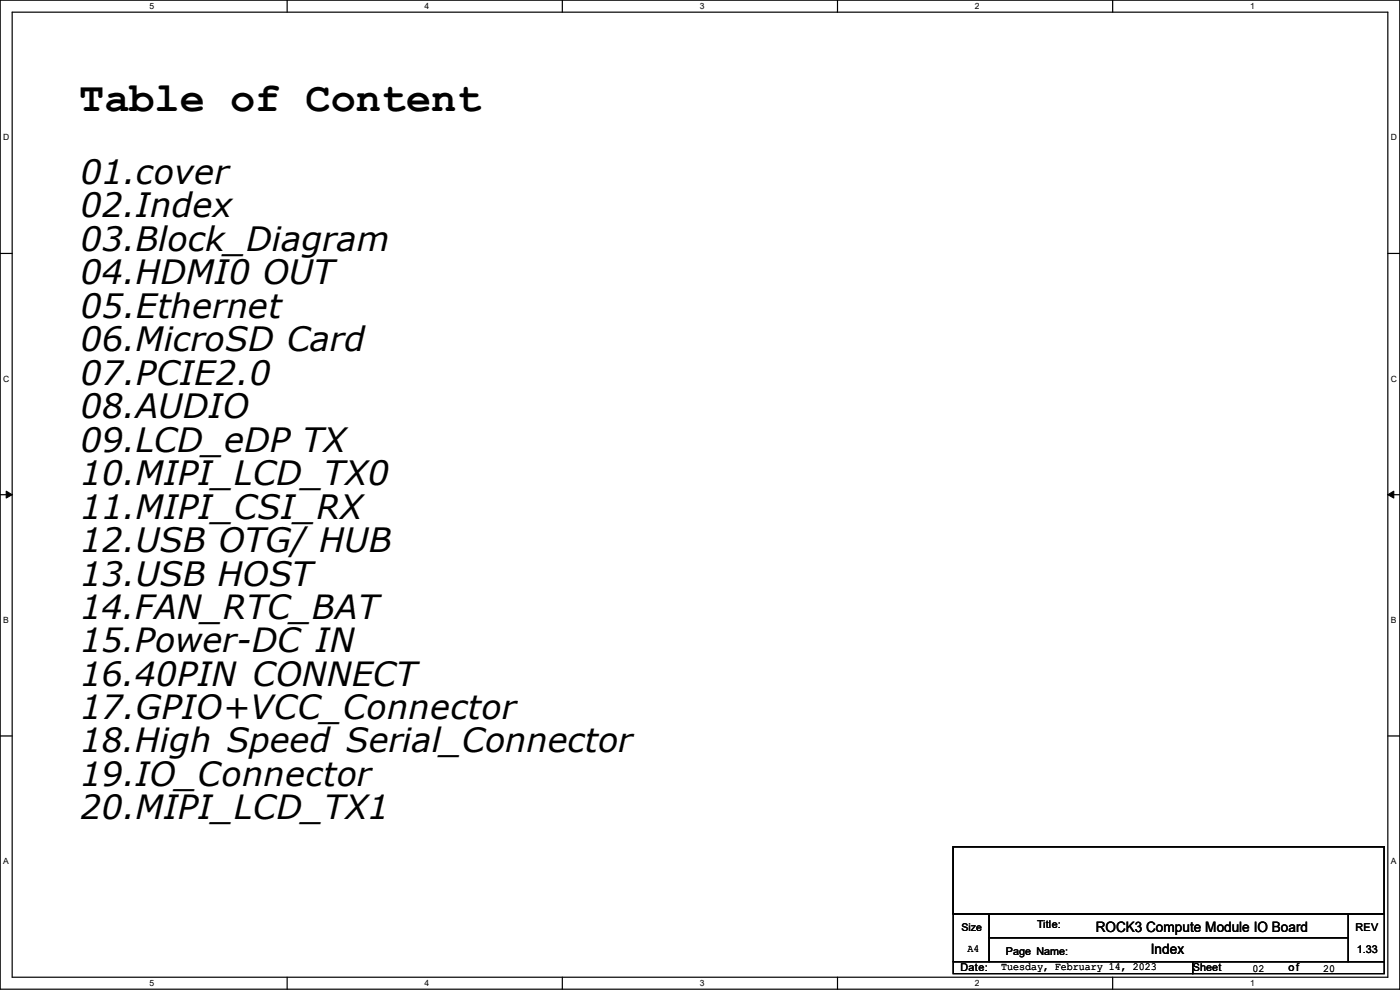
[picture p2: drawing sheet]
<svg xmlns="http://www.w3.org/2000/svg" width="297mm" height="210mm" viewBox="0 0 297 210" stroke-linecap="round" stroke-linejoin="round" font-family="sans-serif">
<defs><g id="words">
<text font-size="8.9" x="16.8" y="23.5">Table of Content</text>
<g font-size="7.1">
<text x="17.1" y="38.9">01.cover</text>
<text x="17.1" y="46.1">02.Index</text>
<text x="17.1" y="53.2">03.Block_Diagram</text>
<text x="17.1" y="60.3">04.HDMI0 OUT</text>
<text x="17.1" y="67.4">05.Ethernet</text>
<text x="17.1" y="74.5">06.MicroSD Card</text>
<text x="17.1" y="81.6">07.PCIE2.0</text>
<text x="17.1" y="88.7">08.AUDIO</text>
<text x="17.1" y="95.8">09.LCD_eDP TX</text>
<text x="17.1" y="103">10.MIPI_LCD_TX0</text>
<text x="17.1" y="110.1">11.MIPI_CSI_RX</text>
<text x="17.1" y="117.2">12.USB OTG/ HUB</text>
<text x="17.1" y="124.3">13.USB HOST</text>
<text x="17.1" y="131.3">14.FAN_RTC_BAT</text>
<text x="17.1" y="138.4">15.Power-DC IN</text>
<text x="17.1" y="145.5">16.40PIN CONNECT</text>
<text x="17.1" y="152.5">17.GPIO+VCC_Connector</text>
<text x="17.1" y="159.6">18.High Speed Serial_Connector</text>
<text x="17.1" y="166.7">19.IO_Connector</text>
<text x="17.1" y="173.7">20.MIPI_LCD_TX1</text>
</g>
<g font-size="3">
<text x="232.5" y="197.6">ROCK3 Compute Module IO Board</text>
<text x="244.1" y="202.4">Index</text>
</g>
<g font-size="2.3">
<text x="220" y="196.9">Title:</text>
<text x="287.6" y="197.4">REV</text>
<text x="205.3" y="202.1">A4</text>
<text x="213.4" y="202.5">Page Name:</text>
<text x="287.8" y="202.3">1.33</text>
<text x="203.8" y="206.1">Date:</text>
<text x="212.4" y="205.9">Tuesday, February 14, 2023</text>
<text x="253" y="206.1">Sheet</text>
<text x="265.7" y="206.1">02</text>
<text x="273.3" y="206.1">of</text>
<text x="280.7" y="206.1">20</text>
</g>
<text font-size="2.2" x="204" y="197.4">Size</text>
<g font-size="1.8">
<text x="31.7" y="1.9">5</text>
<text x="90.1" y="1.9">4</text>
<text x="148.5" y="1.9">3</text>
<text x="206.8" y="1.9">2</text>
<text x="265.2" y="1.9">1</text>
<text x=".7" y="29.8">D</text>
<text x="295.1" y="29.8">D</text>
<text x=".7" y="80.9">C</text>
<text x="295.1" y="80.9">C</text>
<text x=".7" y="132.1">B</text>
<text x="295.1" y="132.1">B</text>
<text x=".7" y="183.3">A</text>
<text x="295.1" y="183.3">A</text>
<text x="31.7" y="209.2">5</text>
<text x="90.1" y="209.2">4</text>
<text x="148.5" y="209.2">3</text>
<text x="206.8" y="209.2">2</text>
<text x="265.2" y="209.2">1</text>
</g>
</g></defs>
<path d="M0 0h297v209.8h-297zM2.6 2.6h291.8v204.7h-291.8z" fill="none" stroke="#000" stroke-width=".25"/>
<g fill="#fff">
<path d="M31.7 .3h1v2h-1z"/>
<path d="M31.7 207.6h1v1.9h-1z"/>
</g>
<path d="M60.9 0v2.6M60.9 207.3v2.5" fill="none" stroke="#000" stroke-width=".25"/>
<g fill="#fff">
<path d="M90.1 .3h1v2h-1z"/>
<path d="M90.1 207.6h1v1.9h-1z"/>
</g>
<path d="M119.3 0v2.6M119.3 207.3v2.5" fill="none" stroke="#000" stroke-width=".25"/>
<g fill="#fff">
<path d="M148.5 .3h.9v2h-.9z"/>
<path d="M148.5 207.6h.9v1.9h-.9z"/>
</g>
<path d="M177.7 0v2.6M177.7 207.3v2.5" fill="none" stroke="#000" stroke-width=".25"/>
<g fill="#fff">
<path d="M206.8 .3h1v2h-1z"/>
<path d="M206.8 207.6h1v1.9h-1z"/>
</g>
<path d="M236.1 0v2.6M236.1 207.3v2.5" fill="none" stroke="#000" stroke-width=".25"/>
<g fill="#fff">
<path d="M265.2 .3h1v2h-1z"/>
<path d="M265.2 207.6h1v1.9h-1z"/>
<path d="M.7 28.2h1.2v1.9h-1.2z"/>
<path d="M295.1 28.2h1.2v1.9h-1.2z"/>
<path d="M.7 79.3h1.2v2h-1.2z"/>
<path d="M295.1 79.3h1.2v2h-1.2z"/>
</g>
<path d="M0 53.8h2.6M294.4 53.8h2.6" fill="none" stroke="#000" stroke-width=".25"/>
<g fill="#fff">
<path d="M.7 130.5h1.2v2h-1.2z"/>
<path d="M295.1 130.5h1.1v2h-1.1z"/>
</g>
<path d="M0 104.9h2.6M294.4 104.9h2.6" fill="none" stroke="#000" stroke-width=".25"/>
<path d="M1.3 104.2l1.3 .7-1.3 .8zM294.4 104.9l1.3-.7v1.5z" fill="#000" stroke="#000" stroke-width=".21"/>
<g fill="#fff">
<path d="M.7 181.7h1.2v2h-1.2z"/>
<path d="M295.1 181.7h1.1v2h-1.1z"/>
</g>
<path d="M0 156.1h2.6M294.4 156.1h2.6M202.2 179.6h91.5v14.2h-91.5zM202.2 193.8h7.6v10.2h-7.6zM209.8 193.8h76.2v5.1h-76.2zM209.8 198.9h76.2v5.1h-76.2zM286 193.8h7.7v10.2h-7.7zM202.2 204h50.8v2.5h-50.8zM253 204h40.7v2.5h-40.7z" fill="none" stroke="#000" stroke-width=".25"/>
<use href="#words"/>
</svg>
